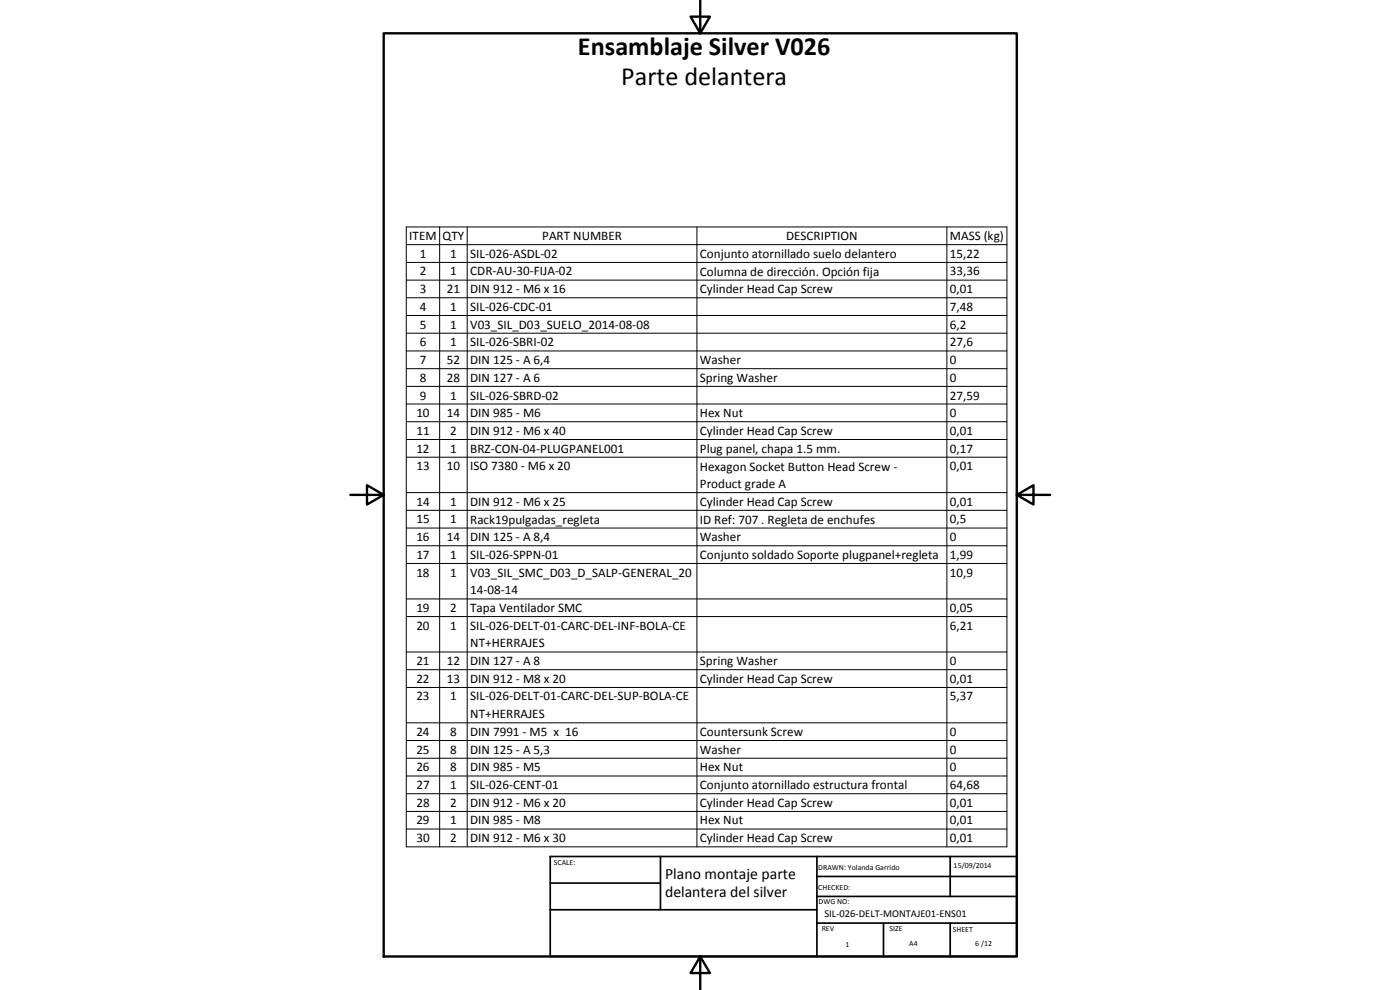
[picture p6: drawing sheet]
<svg xmlns="http://www.w3.org/2000/svg" width="420mm" height="297mm" viewBox="0 0 420 297" stroke-linecap="round" stroke-linejoin="round" font-family="sans-serif">
<defs><g id="words">
<g font-size="7.9">
<text x="173.4" y="16.5">Ensamblaje Silver V026</text>
<text x="186.4" y="25.5">Parte delantera</text>
</g>
<g font-size="4.7">
<text x="199.6" y="263.9">Plano montaje parte</text>
<text x="199.6" y="269.3">delantera del silver</text>
</g>
<g font-size="3.9">
<text x="122.8" y="72">ITEM</text>
<text x="126" y="77.3">1</text>
<text x="132.8" y="72">QTY</text>
<text x="135.1" y="77.3">1</text>
<text x="141.1" y="77.3">SIL‐026‐ASDL‐02</text>
<text x="162.8" y="72">PART NUMBER</text>
<text x="210.1" y="77.4">Conjunto atornillado suelo delantero</text>
<text x="235.9" y="72">DESCRIPTION</text>
<text x="285.1" y="72.1">MASS (kg)</text>
<text x="285.1" y="77.3">15,22</text>
<text x="126" y="82.7">2</text>
<text x="135.1" y="82.7">1</text>
<text x="141.1" y="82.7">CDR‐AU‐30‐FIJA‐02</text>
<text x="210.1" y="82.7">Columna de dirección. Opción fija</text>
<text x="285.1" y="82.7">33,36</text>
<text x="126" y="88">3</text>
<text x="134.1" y="88">21</text>
<text x="141.1" y="88">DIN 912 ‐ M6 x 16</text>
<text x="210.1" y="88.1">Cylinder Head Cap Screw</text>
<text x="285.1" y="88">0,01</text>
<text x="126" y="93.3">4</text>
<text x="135.1" y="93.3">1</text>
<text x="141.1" y="93.3">SIL‐026‐CDC‐01</text>
<text x="285.1" y="93.3">7,48</text>
<text x="126" y="98.6">5</text>
<text x="135.1" y="98.6">1</text>
<text x="141.1" y="98.6">V03_SIL_D03_SUELO_2014‐08‐08</text>
<text x="285.1" y="98.6">6,2</text>
<text x="126" y="103.9">6</text>
<text x="135.1" y="103.9">1</text>
<text x="141.1" y="103.9">SIL‐026‐SBRI‐02</text>
<text x="285.1" y="103.9">27,6</text>
<text x="126" y="109.2">7</text>
<text x="134.1" y="109.2">52</text>
<text x="141.1" y="109.2">DIN 125 ‐ A 6,4</text>
<text x="210.1" y="109.3">Washer</text>
<text x="285.1" y="109.2">0</text>
<text x="126" y="119.9">9</text>
<text x="126" y="114.6">8</text>
<text x="134.1" y="114.6">28</text>
<text x="135.1" y="119.9">1</text>
<text x="141.1" y="114.6">DIN 127 ‐ A 6</text>
<text x="141.1" y="119.9">SIL‐026‐SBRD‐02</text>
<text x="210.1" y="114.6">Spring Washer</text>
<text x="285.1" y="114.6">0</text>
<text x="285.1" y="119.9">27,59</text>
<text x="125" y="125.2">10</text>
<text x="134.1" y="125.2">14</text>
<text x="141.1" y="125.2">DIN 985 ‐ M6</text>
<text x="210.1" y="125.2">Hex Nut</text>
<text x="285.1" y="125.2">0</text>
<text x="125" y="130.5">11</text>
<text x="135.1" y="130.5">2</text>
<text x="141.1" y="130.5">DIN 912 ‐ M6 x 40</text>
<text x="210.1" y="130.6">Cylinder Head Cap Screw</text>
<text x="285.1" y="130.5">0,01</text>
<text x="125" y="135.8">12</text>
<text x="135.1" y="135.8">1</text>
<text x="141.1" y="135.8">BRZ‐CON‐04‐PLUGPANEL001</text>
<text x="210.1" y="135.9">Plug panel, chapa 1.5 mm.</text>
<text x="285.1" y="135.8">0,17</text>
<text x="125" y="141.1">13</text>
<text x="134.1" y="141.1">10</text>
<text x="141.1" y="141.1">ISO 7380 ‐ M6 x 20</text>
<text x="210.1" y="141.2">Hexagon Socket Button Head Screw ‐</text>
<text x="285.1" y="141.1">0,01</text>
<text x="210.1" y="146.5">Product grade A</text>
<text x="125" y="151.7">14</text>
<text x="135.1" y="151.7">1</text>
<text x="141.1" y="151.7">DIN 912 ‐ M6 x 25</text>
<text x="210.1" y="151.8">Cylinder Head Cap Screw</text>
<text x="285.1" y="151.7">0,01</text>
<text x="125" y="157">15</text>
<text x="135.1" y="157">1</text>
<text x="141.1" y="157.1">Rack19pulgadas_regleta</text>
<text x="210.1" y="157.1">ID Ref: 707 . Regleta de enchufes</text>
<text x="285.1" y="157">0,5</text>
<text x="125" y="162.3">16</text>
<text x="125" y="167.6">17</text>
<text x="134.1" y="162.3">14</text>
<text x="135.1" y="167.6">1</text>
<text x="141.1" y="162.3">DIN 125 ‐ A 8,4</text>
<text x="141.1" y="167.7">SIL‐026‐SPPN‐01</text>
<text x="210.1" y="162.4">Washer</text>
<text x="210.1" y="167.7">Conjunto soldado Soporte plugpanel+regleta</text>
<text x="285.1" y="162.3">0</text>
<text x="285.1" y="167.7">1,99</text>
<text x="125" y="173">18</text>
<text x="135.1" y="173">1</text>
<text x="141.1" y="173">V03_SIL_SMC_D03_D_SALP‐GENERAL_20</text>
<text x="285.1" y="173">10,9</text>
<text x="141.1" y="178.3">14‐08‐14</text>
<text x="125" y="183.6">19</text>
<text x="135.1" y="183.6">2</text>
<text x="141.1" y="183.7">Tapa Ventilador SMC</text>
<text x="285.1" y="183.6">0,05</text>
<text x="125" y="188.9">20</text>
<text x="135.1" y="188.9">1</text>
<text x="141.1" y="188.9">SIL‐026‐DELT‐01‐CARC‐DEL‐INF‐BOLA‐CE</text>
<text x="285.1" y="188.9">6,21</text>
<text x="141.1" y="194.2">NT+HERRAJES</text>
<text x="125" y="199.5">21</text>
<text x="134.1" y="199.5">12</text>
<text x="141.1" y="199.5">DIN 127 ‐ A 8</text>
<text x="210.1" y="199.6">Spring Washer</text>
<text x="285.1" y="199.5">0</text>
<text x="125" y="204.9">22</text>
<text x="134.1" y="204.9">13</text>
<text x="141.1" y="204.9">DIN 912 ‐ M8 x 20</text>
<text x="210.1" y="204.9">Cylinder Head Cap Screw</text>
<text x="285.1" y="204.9">0,01</text>
<text x="125" y="210.1">23</text>
<text x="135.1" y="210.1">1</text>
<text x="141.1" y="210.1">SIL‐026‐DELT‐01‐CARC‐DEL‐SUP‐BOLA‐CE</text>
<text x="141.1" y="215.5">NT+HERRAJES</text>
<text x="285.1" y="210.1">5,37</text>
<text x="125" y="220.8">24</text>
<text x="135.1" y="220.8">8</text>
<text x="141.1" y="220.8">DIN 7991 ‐ M5 x 16</text>
<text x="210.1" y="220.9">Countersunk Screw</text>
<text x="285.1" y="220.8">0</text>
<text x="125" y="226.1">25</text>
<text x="135.1" y="226.1">8</text>
<text x="141.1" y="226.1">DIN 125 ‐ A 5,3</text>
<text x="210.1" y="226.2">Washer</text>
<text x="285.1" y="226.1">0</text>
<text x="125" y="231.4">26</text>
<text x="135.1" y="231.4">8</text>
<text x="141.1" y="231.4">DIN 985 ‐ M5</text>
<text x="210.1" y="231.4">Hex Nut</text>
<text x="285.1" y="231.4">0</text>
<text x="125" y="236.7">27</text>
<text x="135.1" y="236.7">1</text>
<text x="141.1" y="236.7">SIL‐026‐CENT‐01</text>
<text x="210.1" y="236.8">Conjunto atornillado estructura frontal</text>
<text x="285.1" y="236.7">64,68</text>
<text x="125" y="242.1">28</text>
<text x="135.1" y="242.1">2</text>
<text x="141.1" y="242.1">DIN 912 ‐ M6 x 20</text>
<text x="210.1" y="242.1">Cylinder Head Cap Screw</text>
<text x="285.1" y="242.1">0,01</text>
<text x="125" y="247.4">29</text>
<text x="135.1" y="247.4">1</text>
<text x="141.1" y="247.4">DIN 985 ‐ M8</text>
<text x="210.1" y="247.3">Hex Nut</text>
<text x="285.1" y="247.4">0,01</text>
<text x="125" y="252.7">30</text>
<text x="135.1" y="252.7">2</text>
<text x="141.1" y="252.7">DIN 912 ‐ M6 x 30</text>
<text x="210.1" y="252.8">Cylinder Head Cap Screw</text>
<text x="285.1" y="252.7">0,01</text>
</g>
<text font-size="3.1" x="247.4" y="275.2">SIL‐026‐DELT‐MONTAJE01‐ENS01</text>
<g font-size="2.4">
<text x="166.2" y="259.7">SCALE:</text>
<text x="245.6" y="260.9">DRAWN: Yolanda Garrido</text>
<text x="286.2" y="260.6">15/09/2014</text>
<text x="245.6" y="267">CHECKED:</text>
<text x="245.7" y="271.4">DWG NO:</text>
<text x="246.6" y="279.3">REV</text>
<text x="267" y="279.4">SIZE</text>
<text x="286" y="279.6">SHEET</text>
<text x="253.7" y="284.1">1</text>
<text x="272.9" y="283.8">A4</text>
<text x="292.7" y="283.8">6 /12</text>
</g>
</g></defs>
<path d="M115.2 10h189.9v277h-189.9zM207.3 5h5.8l-2.9 5zM210.2 0v10M105.1 148.5h10.1l-5.1-2.9v5.8l5.1-2.9M305.1 148.5l5.1 2.9v-5.8l-5.1 2.9h10.1M210.2 287l2.9 5h-5.8zM210.2 287v10" fill="none" stroke="#000" stroke-width=".71"/>
<path d="M165.1 257h140v30h-140zM198.2 257v16M245.2 257v30M285.2 257v12M165.1 265h33.1M165.1 273h80.1M245.2 277h59.9M245.2 269h59.9M245.2 263h59.9M265.1 277v10M285.2 277v10" fill="none" stroke="#000" stroke-width=".51"/>
<g fill="none" stroke="#000" stroke-width=".3">
<path d="M121.9 68.1h180.3v186h-180.3zM121.9 73.4h180.3M121.9 78.7h180.3M131.9 68.1v186M140.2 68.1v186M209.2 68.1v186M284.2 68.1v186M121.9 84.1h180.3M121.9 89.3h180.3M121.9 94.7h180.3M121.9 100h180.3M121.9 105.3h180.3"/>
<path d="M121.9 110.6h180.3M121.9 115.9h180.3M121.9 121.2h180.3M121.9 126.5h180.3M121.9 131.9h180.3M121.9 137.2h180.3M121.9 147.8h180.3M121.9 153.1h180.3M121.9 158.4h180.3M121.9 163.7h180.3M121.9 169.1h180.3M121.9 179.7h180.3"/>
<path d="M121.9 185h180.3M121.9 195.6h180.3M121.9 200.9h180.3M121.9 206.3h180.3M121.9 216.9h180.3M121.9 222.2h180.3M121.9 227.5h180.3M121.9 232.8h180.3M121.9 238.1h180.3M121.9 243.5h180.3M121.9 248.8h180.3"/>
</g>
<use href="#words"/>
</svg>
